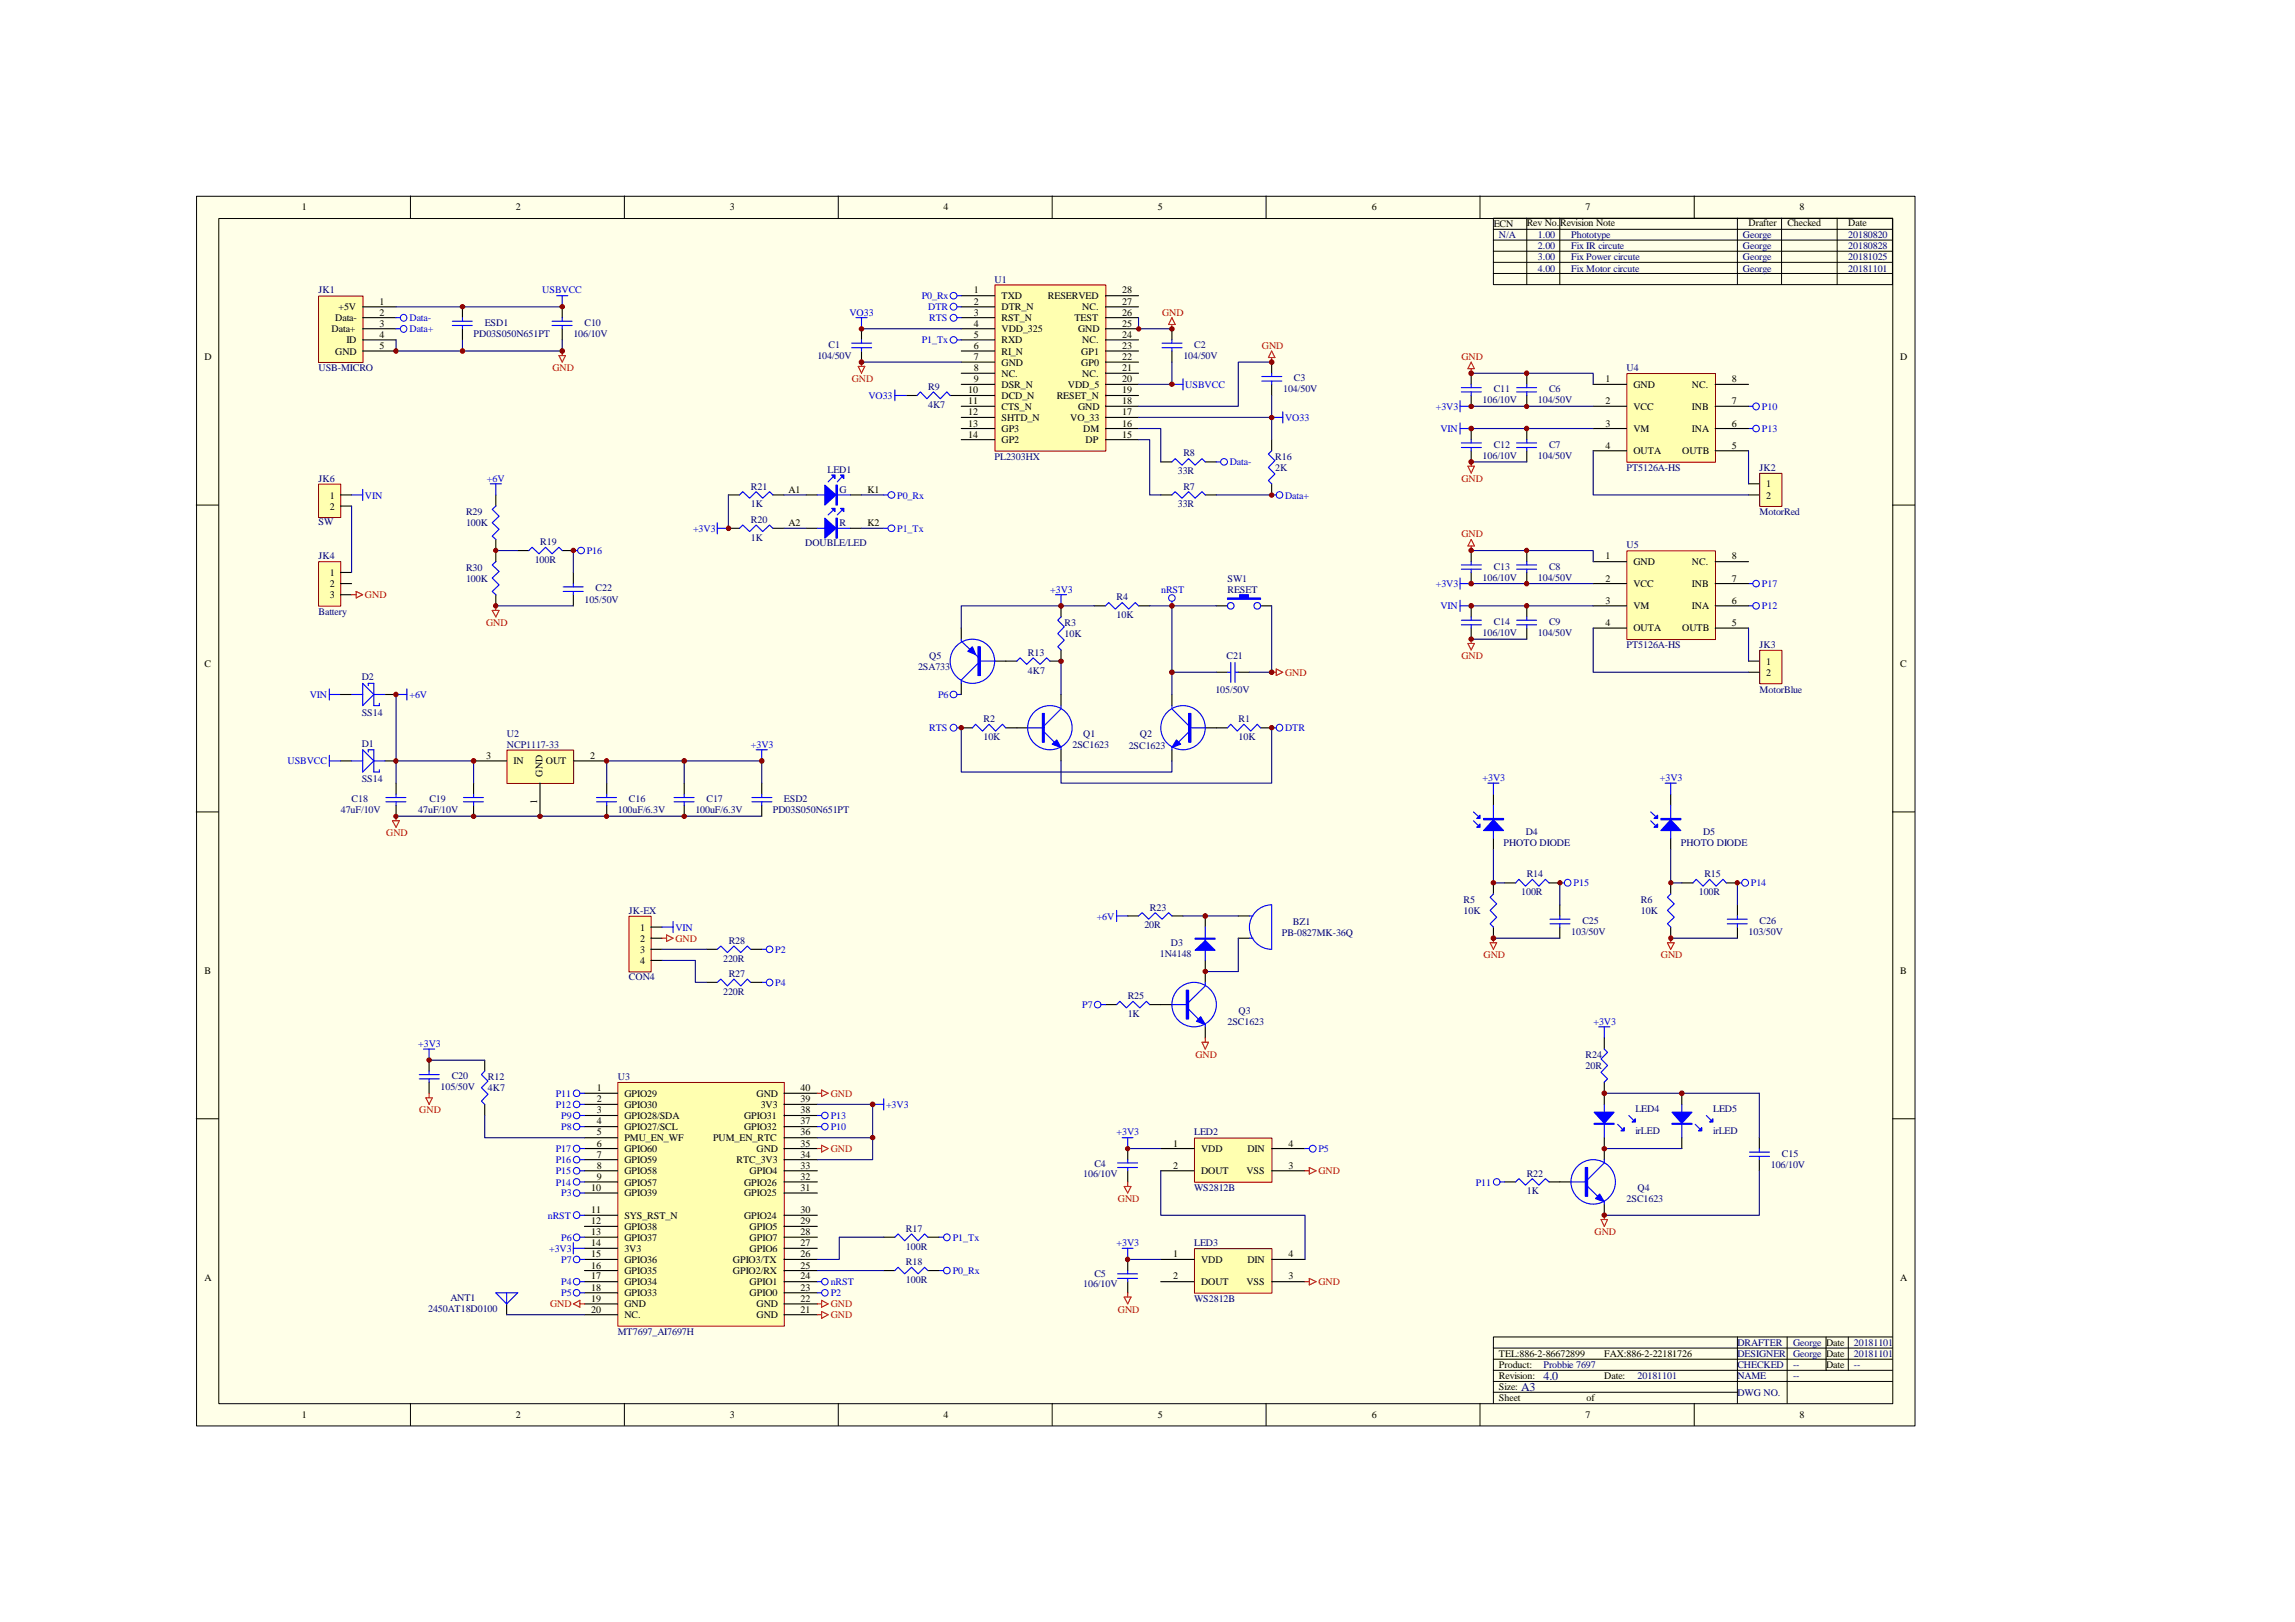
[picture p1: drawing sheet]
<svg xmlns="http://www.w3.org/2000/svg" width="297mm" height="210mm" viewBox="0 0 297 210" stroke-linecap="round" stroke-linejoin="round" font-family="sans-serif">
<defs><g id="words">
<g font-size="1.6" fill="#000080">
<text x="199.8" y="178.6">4.0</text>
<text x="196.9" y="180">A3</text>
</g>
<g font-size="1.3">
<text x="39.1" y="27.2">1</text>
<text x="66.8" y="27.2">2</text>
<text x="94.4" y="27.2">3</text>
<text x="122.1" y="27.2">4</text>
<text x="149.9" y="27.2">5</text>
<text x="177.5" y="27.2">6</text>
<text x="193.3" y="29.4">ECN</text>
<text x="197.6" y="29.3">Rev No.</text>
<text x="201.9" y="29.3">Revision Note</text>
<text x="205.2" y="27.2">7</text>
<text x="226.3" y="29.3">Drafter</text>
<text x="231.3" y="29.3">Checked</text>
<text x="232.9" y="27.2">8</text>
<text x="239.2" y="29.3">Date</text>
<text x="43.4" y="41.6">Data-</text>
<text x="43.8" y="40.1">+5V</text>
<text x="49.1" y="40.9">2</text>
<text x="49.1" y="39.4">1</text>
<text x="126" y="38">1</text>
<text x="126" y="39.4">2</text>
<text x="126" y="40.9">3</text>
<text x="129.6" y="38.7">TXD</text>
<text x="129.6" y="40.1">DTR_N</text>
<text x="129.6" y="41.6">RST_N</text>
<text x="135.6" y="38.7">RESERVED</text>
<text x="139.1" y="41.6">TEST</text>
<text x="140.1" y="40.1">NC.</text>
<text x="145.2" y="40.9">26</text>
<text x="145.2" y="38">28</text>
<text x="145.2" y="39.4">27</text>
<text x="26.5" y="46.6">D</text>
<text x="42.9" y="43">Data+</text>
<text x="43.4" y="45.9">GND</text>
<text x="44.8" y="44.4">ID</text>
<text x="49.1" y="42.3">3</text>
<text x="49.1" y="45.2">5</text>
<text x="49.1" y="43.7">4</text>
<text x="126" y="42.3">4</text>
<text x="126" y="43.7">5</text>
<text x="126" y="45.2">6</text>
<text x="126" y="46.6">7</text>
<text x="129.6" y="43">VDD_325</text>
<text x="129.6" y="44.4">RXD</text>
<text x="129.6" y="45.9">RI_N</text>
<text x="129.6" y="47.3">GND</text>
<text x="139.5" y="43">GND</text>
<text x="140" y="47.3">GP0</text>
<text x="140" y="45.9">GP1</text>
<text x="140.1" y="44.4">NC.</text>
<text x="145.2" y="42.3">25</text>
<text x="145.2" y="46.6">22</text>
<text x="145.2" y="45.2">23</text>
<text x="145.2" y="43.7">24</text>
<text x="246" y="46.6">D</text>
<text x="125.3" y="50.9">10</text>
<text x="125.3" y="52.3">11</text>
<text x="125.3" y="53.8">12</text>
<text x="126" y="48">8</text>
<text x="126" y="49.4">9</text>
<text x="129.6" y="48.7">NC.</text>
<text x="129.6" y="50.2">DSR_N</text>
<text x="129.6" y="51.6">DCD_N</text>
<text x="129.6" y="53">CTS_N</text>
<text x="136.8" y="51.6">RESET_N</text>
<text x="138.2" y="50.2">VDD_5</text>
<text x="139.5" y="53">GND</text>
<text x="140.1" y="48.7">NC.</text>
<text x="145.2" y="50.9">19</text>
<text x="145.2" y="53.8">17</text>
<text x="145.2" y="52.3">18</text>
<text x="145.2" y="49.4">20</text>
<text x="145.2" y="48">21</text>
<text x="207.8" y="49.4">1</text>
<text x="207.8" y="52.3">2</text>
<text x="211.4" y="50.2">GND</text>
<text x="211.4" y="53">VCC</text>
<text x="219" y="53">INB</text>
<text x="219" y="50.2">NC.</text>
<text x="224.2" y="52.3">7</text>
<text x="224.2" y="49.4">8</text>
<text x="125.3" y="55.2">13</text>
<text x="125.3" y="56.6">14</text>
<text x="129.6" y="54.5">SHTD_N</text>
<text x="129.6" y="55.9">GP3</text>
<text x="129.6" y="57.4">GP2</text>
<text x="138.5" y="54.5">VO_33</text>
<text x="140.2" y="55.9">DM</text>
<text x="140.5" y="57.4">DP</text>
<text x="145.2" y="56.6">15</text>
<text x="145.2" y="55.2">16</text>
<text x="207.8" y="55.2">3</text>
<text x="207.8" y="58.1">4</text>
<text x="211.4" y="55.9">VM</text>
<text x="211.4" y="58.8">OUTA</text>
<text x="217.7" y="58.8">OUTB</text>
<text x="219" y="55.9">INA</text>
<text x="224.2" y="55.2">6</text>
<text x="224.2" y="58.1">5</text>
<text x="42.7" y="64.5">1</text>
<text x="42.7" y="66">2</text>
<text x="102.1" y="63.8">A1</text>
<text x="112.3" y="63.8">K1</text>
<text x="228.6" y="63.1">1</text>
<text x="228.6" y="64.5">2</text>
<text x="102.1" y="68.1">A2</text>
<text x="112.3" y="68.1">K2</text>
<text x="42.7" y="74.5">1</text>
<text x="42.7" y="76">2</text>
<text x="42.7" y="77.4">3</text>
<text x="207.8" y="72.4">1</text>
<text x="207.8" y="75.3">2</text>
<text x="211.4" y="73.1">GND</text>
<text x="211.4" y="76">VCC</text>
<text x="219" y="76">INB</text>
<text x="219" y="73.1">NC.</text>
<text x="224.2" y="75.3">7</text>
<text x="224.2" y="72.4">8</text>
<text x="207.8" y="78.1">3</text>
<text x="207.8" y="81">4</text>
<text x="211.4" y="78.9">VM</text>
<text x="211.4" y="81.7">OUTA</text>
<text x="217.7" y="81.7">OUTB</text>
<text x="219" y="78.9">INA</text>
<text x="224.2" y="78.1">6</text>
<text x="224.2" y="81">5</text>
<text x="26.5" y="86.3">C</text>
<text x="228.6" y="86">1</text>
<text x="228.6" y="87.5">2</text>
<text x="246" y="86.3">C</text>
<text x="62.9" y="98.2">3</text>
<text x="66.5" y="98.9">IN</text>
<text x="70.2" y="100.5" transform="rotate(-90 70.2 100.5)">GND</text>
<text x="70.7" y="98.9">OUT</text>
<text x="76.4" y="98.2">2</text>
<text x="69.5" y="104.1" transform="rotate(-90 69.5 104.1)">1</text>
<text x="82.8" y="120.4">1</text>
<text x="82.8" y="121.9">2</text>
<text x="82.8" y="123.3">3</text>
<text x="82.8" y="124.7">4</text>
<text x="26.5" y="126">B</text>
<text x="246" y="126">B</text>
<text x="77.3" y="141.2">1</text>
<text x="77.3" y="142.7">2</text>
<text x="80.8" y="141.9">GPIO29</text>
<text x="80.8" y="143.4">GPIO30</text>
<text x="97.9" y="141.9">GND</text>
<text x="98.5" y="143.4">3V3</text>
<text x="103.6" y="142.7">39</text>
<text x="103.6" y="141.2">40</text>
<text x="77.3" y="144.1">3</text>
<text x="77.3" y="145.5">4</text>
<text x="77.3" y="146.9">5</text>
<text x="77.3" y="148.4">6</text>
<text x="77.3" y="149.8">7</text>
<text x="80.8" y="144.8">GPIO28/SDA</text>
<text x="80.8" y="146.2">GPIO27/SCL</text>
<text x="80.8" y="147.7">PMU_EN_WF</text>
<text x="80.8" y="149.1">GPIO60</text>
<text x="92.3" y="147.7">PUM_EN_RTC</text>
<text x="96.3" y="146.2">GPIO32</text>
<text x="96.3" y="144.8">GPIO31</text>
<text x="97.9" y="149.1">GND</text>
<text x="103.6" y="149.8">34</text>
<text x="103.6" y="146.9">36</text>
<text x="103.6" y="145.5">37</text>
<text x="103.6" y="144.1">38</text>
<text x="103.6" y="148.4">35</text>
<text x="151.8" y="148.4">1</text>
<text x="155.4" y="149.1">VDD</text>
<text x="161.5" y="149.1">DIN</text>
<text x="166.8" y="148.4">4</text>
<text x="76.5" y="154.1">10</text>
<text x="77.3" y="151.3">8</text>
<text x="77.3" y="152.7">9</text>
<text x="80.8" y="150.5">GPIO59</text>
<text x="80.8" y="152">GPIO58</text>
<text x="80.8" y="153.4">GPIO57</text>
<text x="80.8" y="154.8">GPIO39</text>
<text x="95.3" y="150.5">RTC_3V3</text>
<text x="96.3" y="154.8">GPIO25</text>
<text x="96.3" y="153.4">GPIO26</text>
<text x="97" y="152">GPIO4</text>
<text x="103.6" y="154.1">31</text>
<text x="103.6" y="152.7">32</text>
<text x="103.6" y="151.3">33</text>
<text x="151.8" y="151.3">2</text>
<text x="155.4" y="152">DOUT</text>
<text x="161.3" y="152">VSS</text>
<text x="166.8" y="151.3">3</text>
<text x="76.5" y="157">11</text>
<text x="76.5" y="158.4">12</text>
<text x="76.5" y="159.9">13</text>
<text x="76.5" y="161.3">14</text>
<text x="80.8" y="157.7">SYS_RST_N</text>
<text x="80.8" y="159.1">GPIO38</text>
<text x="80.8" y="160.6">GPIO37</text>
<text x="96.3" y="157.7">GPIO24</text>
<text x="97" y="160.6">GPIO7</text>
<text x="97" y="159.1">GPIO5</text>
<text x="103.6" y="157">30</text>
<text x="103.6" y="161.3">27</text>
<text x="103.6" y="159.9">28</text>
<text x="103.6" y="158.4">29</text>
<text x="26.5" y="165.7">A</text>
<text x="76.5" y="162.7">15</text>
<text x="76.5" y="164.2">16</text>
<text x="76.5" y="165.6">17</text>
<text x="76.5" y="167">18</text>
<text x="80.8" y="162">3V3</text>
<text x="80.8" y="163.4">GPIO36</text>
<text x="80.8" y="164.9">GPIO35</text>
<text x="80.8" y="166.3">GPIO34</text>
<text x="80.8" y="167.7">GPIO33</text>
<text x="94.9" y="164.9">GPIO2/RX</text>
<text x="94.9" y="163.4">GPIO3/TX</text>
<text x="97" y="167.7">GPIO0</text>
<text x="97" y="166.3">GPIO1</text>
<text x="97" y="162">GPIO6</text>
<text x="103.6" y="164.2">25</text>
<text x="103.6" y="162.7">26</text>
<text x="103.6" y="167">23</text>
<text x="103.6" y="165.6">24</text>
<text x="151.8" y="162.7">1</text>
<text x="151.8" y="165.6">2</text>
<text x="155.4" y="163.4">VDD</text>
<text x="155.4" y="166.3">DOUT</text>
<text x="161.3" y="166.3">VSS</text>
<text x="161.5" y="163.4">DIN</text>
<text x="166.8" y="162.7">4</text>
<text x="166.8" y="165.6">3</text>
<text x="246" y="165.7">A</text>
<text x="76.5" y="168.4">19</text>
<text x="76.5" y="169.9">20</text>
<text x="80.8" y="169.2">GND</text>
<text x="80.8" y="170.6">NC.</text>
<text x="97.9" y="170.6">GND</text>
<text x="97.9" y="169.2">GND</text>
<text x="103.6" y="169.9">21</text>
<text x="103.6" y="168.4">22</text>
<text x="194" y="179.9">Size:</text>
<text x="194" y="178.5">Revision:</text>
<text x="194" y="175.6">TEL:886-2-86672899</text>
<text x="194" y="177">Product:</text>
<text x="207.6" y="178.5">Date:</text>
<text x="207.6" y="175.6">FAX:886-2-22181726</text>
<text x="236.3" y="174.2">Date</text>
<text x="236.3" y="175.6">Date</text>
<text x="236.3" y="177">Date</text>
<text x="39.1" y="183.5">1</text>
<text x="66.8" y="183.5">2</text>
<text x="94.4" y="183.5">3</text>
<text x="122.1" y="183.5">4</text>
<text x="149.9" y="183.5">5</text>
<text x="177.5" y="183.5">6</text>
<text x="194" y="181.4">Sheet</text>
<text x="205.2" y="183.5">7</text>
<text x="205.4" y="181.4">of</text>
<text x="232.9" y="183.5">8</text>
</g>
<g font-size="1.3" fill="#000080">
<text x="194" y="30.8">N/A</text>
<text x="199" y="32.3">2.00</text>
<text x="199" y="33.7">3.00</text>
<text x="199" y="35.1">4.00</text>
<text x="199" y="30.8">1.00</text>
<text x="203.4" y="32.3">Fix IR circute</text>
<text x="203.4" y="33.7">Fix Power circute</text>
<text x="203.4" y="35.1">Fix Motor circute</text>
<text x="203.4" y="30.8">Phototype</text>
<text x="225.6" y="33.7">George</text>
<text x="225.6" y="35.1">George</text>
<text x="225.6" y="32.3">George</text>
<text x="225.6" y="30.8">George</text>
<text x="239.2" y="33.7">20181025</text>
<text x="239.2" y="35.1">20181101</text>
<text x="239.2" y="32.3">20180828</text>
<text x="239.2" y="30.8">20180820</text>
<text x="41.2" y="38">JK1</text>
<text x="128.7" y="36.6">U1</text>
<text x="61.3" y="43.6">PD03S050N651PT</text>
<text x="62.7" y="42.2">ESD1</text>
<text x="74.2" y="43.6">106/10V</text>
<text x="75.6" y="42.2">C10</text>
<text x="105.8" y="46.4">104/50V</text>
<text x="107.2" y="45">C1</text>
<text x="153.2" y="46.4">104/50V</text>
<text x="154.6" y="45">C2</text>
<text x="41.2" y="48">USB-MICRO</text>
<text x="120.1" y="50.5">R9</text>
<text x="120.1" y="52.7">4K7</text>
<text x="166.1" y="50.8">104/50V</text>
<text x="167.5" y="49.3">C3</text>
<text x="191.9" y="52.2">106/10V</text>
<text x="193.3" y="50.8">C11</text>
<text x="199" y="52.2">104/50V</text>
<text x="200.5" y="50.8">C6</text>
<text x="210.5" y="48">U4</text>
<text x="128.7" y="59.5">PL2303HX</text>
<text x="153.2" y="59.1">R8</text>
<text x="165.1" y="59.5">R16</text>
<text x="191.9" y="59.4">106/10V</text>
<text x="193.3" y="57.9">C12</text>
<text x="199" y="59.4">104/50V</text>
<text x="200.5" y="57.9">C7</text>
<text x="41.2" y="62.4">JK6</text>
<text x="97.2" y="63.4">R21</text>
<text x="97.2" y="65.7">1K</text>
<text x="107.1" y="61.2">LED1</text>
<text x="108.7" y="63.8">G</text>
<text x="152.4" y="65.7">33R</text>
<text x="152.4" y="61.3">33R</text>
<text x="153.2" y="63.4">R7</text>
<text x="165.1" y="60.9">2K</text>
<text x="210.5" y="60.9">PT5126A-HS</text>
<text x="227.8" y="60.9">JK2</text>
<text x="41.2" y="67.9">SW</text>
<text x="60.3" y="66.7">R29</text>
<text x="60.3" y="68.1">100K</text>
<text x="69.9" y="70.5">R19</text>
<text x="97.2" y="67.6">R20</text>
<text x="97.2" y="70">1K</text>
<text x="104.2" y="70.7">DOUBLE/LED</text>
<text x="108.7" y="68.1">R</text>
<text x="210.5" y="71">U5</text>
<text x="227.8" y="66.7">MotorRed</text>
<text x="41.2" y="72.4">JK4</text>
<text x="60.3" y="73.8">R30</text>
<text x="60.3" y="75.3">100K</text>
<text x="69.2" y="72.8">100R</text>
<text x="75.6" y="78">105/50V</text>
<text x="77.1" y="76.5">C22</text>
<text x="144.5" y="77.7">R4</text>
<text x="158.9" y="75.3">SW1</text>
<text x="158.9" y="76.7">RESET</text>
<text x="191.9" y="75.1">106/10V</text>
<text x="193.3" y="73.7">C13</text>
<text x="199" y="75.1">104/50V</text>
<text x="200.5" y="73.7">C8</text>
<text x="41.2" y="79.6">Battery</text>
<text x="137.8" y="81">R3</text>
<text x="137.8" y="82.4">10K</text>
<text x="144.5" y="80">10K</text>
<text x="191.9" y="82.3">106/10V</text>
<text x="193.3" y="80.9">C14</text>
<text x="199" y="82.3">104/50V</text>
<text x="200.5" y="80.9">C9</text>
<text x="210.5" y="83.9">PT5126A-HS</text>
<text x="227.8" y="83.9">JK3</text>
<text x="46.8" y="88">D2</text>
<text x="118.8" y="86.7">2SA733</text>
<text x="120.3" y="85.3">Q5</text>
<text x="133.1" y="84.9">R13</text>
<text x="133.1" y="87.2">4K7</text>
<text x="157.3" y="89.6">105/50V</text>
<text x="158.7" y="85.3">C21</text>
<text x="227.8" y="89.6">MotorBlue</text>
<text x="46.8" y="92.6">SS14</text>
<text x="65.6" y="95.3">U2</text>
<text x="127.3" y="93.5">R2</text>
<text x="127.3" y="95.8">10K</text>
<text x="140.2" y="95.3">Q1</text>
<text x="147.5" y="95.3">Q2</text>
<text x="160.3" y="93.5">R1</text>
<text x="160.3" y="95.8">10K</text>
<text x="46.8" y="96.6">D1</text>
<text x="46.8" y="101.2">SS14</text>
<text x="65.6" y="96.8">NCP1117-33</text>
<text x="138.8" y="96.8">2SC1623</text>
<text x="146.1" y="96.9">2SC1623</text>
<text x="44.1" y="105.2">47uF/10V</text>
<text x="45.5" y="103.8">C18</text>
<text x="54.1" y="105.2">47uF/10V</text>
<text x="55.6" y="103.8">C19</text>
<text x="80" y="105.2">100uF/6.3V</text>
<text x="81.4" y="103.8">C16</text>
<text x="90" y="105.2">100uF/6.3V</text>
<text x="91.4" y="103.8">C17</text>
<text x="100" y="105.2">PD03S050N651PT</text>
<text x="101.5" y="103.8">ESD2</text>
<text x="194.6" y="109.5">PHOTO DIODE</text>
<text x="197.5" y="108.1">D4</text>
<text x="197.6" y="113.5">R14</text>
<text x="217.5" y="109.5">PHOTO DIODE</text>
<text x="220.4" y="108.1">D5</text>
<text x="220.6" y="113.5">R15</text>
<text x="81.4" y="118.3">JK-EX</text>
<text x="148.8" y="117.9">R23</text>
<text x="167.3" y="119.7">BZ1</text>
<text x="189.4" y="116.8">R5</text>
<text x="189.4" y="118.3">10K</text>
<text x="196.9" y="115.8">100R</text>
<text x="204.8" y="119.5">C25</text>
<text x="212.4" y="116.8">R6</text>
<text x="212.4" y="118.3">10K</text>
<text x="219.9" y="115.8">100R</text>
<text x="227.8" y="119.5">C26</text>
<text x="93.6" y="124.5">220R</text>
<text x="94.3" y="122.1">R28</text>
<text x="148.1" y="120.1">20R</text>
<text x="150.1" y="123.9">1N4148</text>
<text x="151.6" y="122.4">D3</text>
<text x="165.9" y="121.2">PB-0827MK-36Q</text>
<text x="203.4" y="121">103/50V</text>
<text x="226.3" y="121">103/50V</text>
<text x="81.4" y="126.9">CON4</text>
<text x="93.6" y="128.7">220R</text>
<text x="94.3" y="126.4">R27</text>
<text x="146" y="129.3">R25</text>
<text x="146" y="131.6">1K</text>
<text x="160.3" y="131.2">Q3</text>
<text x="158.9" y="132.6">2SC1623</text>
<text x="205.2" y="136.9">R24</text>
<text x="57" y="141.1">105/50V</text>
<text x="58.5" y="139.6">C20</text>
<text x="63.2" y="139.8">R12</text>
<text x="63.2" y="141.2">4K7</text>
<text x="80" y="139.8">U3</text>
<text x="205.2" y="138.3">20R</text>
<text x="211.7" y="143.9">LED4</text>
<text x="221.7" y="143.9">LED5</text>
<text x="154.6" y="146.9">LED2</text>
<text x="211.7" y="146.8">irLED</text>
<text x="221.7" y="146.8">irLED</text>
<text x="230.6" y="149.7">C15</text>
<text x="140.2" y="152.3">106/10V</text>
<text x="141.6" y="151">C4</text>
<text x="154.6" y="154.1">WS2812B</text>
<text x="197.6" y="152.3">R22</text>
<text x="197.6" y="154.6">1K</text>
<text x="210.5" y="155.5">2SC1623</text>
<text x="212" y="154.1">Q4</text>
<text x="229.2" y="151.1">106/10V</text>
<text x="117.3" y="159.4">R17</text>
<text x="117.3" y="161.7">100R</text>
<text x="154.6" y="161.3">LED3</text>
<text x="117.3" y="163.7">R18</text>
<text x="117.3" y="166">100R</text>
<text x="140.2" y="166.6">106/10V</text>
<text x="141.6" y="165.3">C5</text>
<text x="55.4" y="169.8">2450AT18D0100</text>
<text x="58.3" y="168.3">ANT1</text>
<text x="80" y="172.8">MT7697_AI7697H</text>
<text x="154.6" y="168.4">WS2812B</text>
<text x="199.8" y="177">Probbie 7697</text>
<text x="212" y="178.5">20181101</text>
<text x="224.9" y="174.2">DRAFTER</text>
<text x="224.9" y="175.6">DESIGNER</text>
<text x="224.9" y="177">CHECKED</text>
<text x="224.9" y="178.5">NAME</text>
<text x="232.1" y="174.2">George</text>
<text x="232.1" y="177">--</text>
<text x="232.1" y="178.5">--</text>
<text x="232.1" y="175.6">George</text>
<text x="239.9" y="174.2">20181101</text>
<text x="239.9" y="175.6">20181101</text>
<text x="239.9" y="177">--</text>
<text x="224.9" y="180.6">DWG NO.</text>
</g>
<g font-size="1.3" fill="#00f">
<text x="53" y="41.6">Data-</text>
<text x="70.2" y="38">USBVCC</text>
<text x="109.9" y="40.9">VO33</text>
<text x="119.3" y="38.7">P0_Rx</text>
<text x="120.1" y="40.1">DTR</text>
<text x="120.3" y="41.6">RTS</text>
<text x="53" y="43">Data+</text>
<text x="119.3" y="44.4">P1_Tx</text>
<text x="112.4" y="51.6">VO33</text>
<text x="153.4" y="50.2">USBVCC</text>
<text x="185.8" y="53">+3V3</text>
<text x="228" y="53">P10</text>
<text x="166.3" y="54.5">VO33</text>
<text x="186.4" y="55.9">VIN</text>
<text x="228" y="55.9">P13</text>
<text x="47.2" y="64.5">VIN</text>
<text x="63" y="62.4">+6V</text>
<text x="116.1" y="64.5">P0_Rx</text>
<text x="159.2" y="60.2">Data-</text>
<text x="166.3" y="64.5">Data+</text>
<text x="75.9" y="71.7">P16</text>
<text x="89.7" y="68.8">+3V3</text>
<text x="116.1" y="68.8">P1_Tx</text>
<text x="135.9" y="76.7">+3V3</text>
<text x="150.3" y="76.7">nRST</text>
<text x="185.8" y="76">+3V3</text>
<text x="228" y="76">P17</text>
<text x="186.4" y="78.9">VIN</text>
<text x="228" y="78.9">P12</text>
<text x="40.1" y="90.3">VIN</text>
<text x="53" y="90.3">+6V</text>
<text x="120.3" y="94.6">RTS</text>
<text x="121.4" y="90.3">P6</text>
<text x="166.3" y="94.6">DTR</text>
<text x="37.2" y="98.9">USBVCC</text>
<text x="97.2" y="96.8">+3V3</text>
<text x="191.9" y="101">+3V3</text>
<text x="214.8" y="101">+3V3</text>
<text x="141.9" y="119">+6V</text>
<text x="203.7" y="114.7">P15</text>
<text x="226.6" y="114.7">P14</text>
<text x="87.4" y="120.4">VIN</text>
<text x="100.3" y="123.3">P2</text>
<text x="100.3" y="127.6">P4</text>
<text x="140.1" y="130.5">P7</text>
<text x="54.1" y="135.5">+3V3</text>
<text x="206.2" y="132.6">+3V3</text>
<text x="71.9" y="141.9">P11</text>
<text x="71.9" y="143.4">P12</text>
<text x="114.7" y="143.4">+3V3</text>
<text x="71.9" y="149.1">P17</text>
<text x="72.6" y="146.2">P8</text>
<text x="72.6" y="144.8">P9</text>
<text x="107.5" y="146.2">P10</text>
<text x="107.5" y="144.8">P13</text>
<text x="144.5" y="146.9">+3V3</text>
<text x="170.6" y="149.1">P5</text>
<text x="71.9" y="153.4">P14</text>
<text x="71.9" y="152">P15</text>
<text x="71.9" y="150.5">P16</text>
<text x="72.6" y="154.8">P3</text>
<text x="191" y="153.4">P11</text>
<text x="70.9" y="157.7">nRST</text>
<text x="72.6" y="160.6">P6</text>
<text x="123.3" y="160.6">P1_Tx</text>
<text x="144.5" y="161.3">+3V3</text>
<text x="71.1" y="162">+3V3</text>
<text x="72.6" y="166.3">P4</text>
<text x="72.6" y="167.7">P5</text>
<text x="72.6" y="163.4">P7</text>
<text x="107.5" y="167.7">P2</text>
<text x="107.5" y="166.3">nRST</text>
<text x="123.3" y="164.9">P0_Rx</text>
</g>
<g font-size="1.3" fill="#f00">
<text x="150.4" y="40.9">GND</text>
<text x="163.3" y="45.2">GND</text>
<text x="189.1" y="46.6">GND</text>
<text x="71.5" y="48">GND</text>
<text x="110.2" y="49.4">GND</text>
<text x="189.1" y="62.4">GND</text>
<text x="189.1" y="69.5">GND</text>
<text x="47.2" y="77.4">GND</text>
<text x="62.9" y="81">GND</text>
<text x="166.3" y="87.5">GND</text>
<text x="189.1" y="85.3">GND</text>
<text x="50" y="108.2">GND</text>
<text x="87.4" y="121.9">GND</text>
<text x="192" y="124">GND</text>
<text x="215" y="124">GND</text>
<text x="154.7" y="136.9">GND</text>
<text x="107.5" y="141.9">GND</text>
<text x="54.3" y="144.1">GND</text>
<text x="107.5" y="149.1">GND</text>
<text x="144.7" y="155.5">GND</text>
<text x="170.6" y="152">GND</text>
<text x="206.4" y="159.9">GND</text>
<text x="170.6" y="166.3">GND</text>
<text x="71.2" y="169.2">GND</text>
<text x="107.5" y="170.6">GND</text>
<text x="107.5" y="169.2">GND</text>
<text x="144.7" y="169.9">GND</text>
</g>
</g></defs>
<path d="M25.4 25.4h222.5v159.1h-222.5z" fill="#ffffe8"/>
<g fill="none" stroke="#000" stroke-width=".13">
<path d="M25.4 25.4h222.5v159.1h-222.5zM28.3 28.3h216.7v153.4h-216.7zM53.1 25.4v2.8M80.8 25.4v2.8M108.5 25.4v2.8M136.2 25.4v2.8M163.9 25.4v2.8M191.6 25.4v2.8M193.3 28.2h51.6v8.6h-51.6zM193.3 34h51.6M193.3 32.5h51.6M193.3 31.1h51.6"/>
<path d="M193.3 29.7h51.6M193.3 35.4h51.6M197.6 28.2v8.6M201.9 28.2v8.6M219.3 25.4v2.8M224.9 28.2v8.6M230.6 28.2v8.6M237.8 28.2v8.6M25.4 65.4h2.9M244.9 65.4h2.9M25.4 105.1h2.9M244.9 105.1h2.9"/>
<path d="M25.4 144.8h2.9M244.9 144.8h2.9M193.3 177.3h31.6v1.5h20M193.3 178.8h31.6v2.8M193.3 174.5h51.6M193.3 175.9h51.6M224.9 173v4.3h11.4M231.3 173v8.6M236.3 173v4.3h8.6M239.2 173v4.3M244.9 173h-51.6v8.6M53.1 181.6v2.9"/>
<path d="M80.8 181.6v2.9M108.5 181.6v2.9M136.2 181.6v2.9M163.9 181.6v2.9M191.6 181.6v2.9M193.3 180.2h31.6M219.3 181.6v2.9"/>
</g>
<path d="M131.6 94.2h1.4M137.3 89.9v1.4M137.3 97v1.5" fill="none" stroke="#000" stroke-width=".14"/>
<path d="M133 94.2h2.2M134.9 92.3h.3v3.8h-.3zM135.2 94.7l1.3 1.4M137.3 91.3v.4l-2.1 2.2M137.3 96.7v.3" fill="none" stroke="#00f" stroke-width=".14"/>
<path d="M135 92.3v3.8" fill="none" stroke="#00f" stroke-width=".25"/>
<path d="M136.2 96.3l.6-.5 .5 .9z" fill="#00f"/>
<g fill="none" stroke="#00f" stroke-width=".14">
<path d="M136.2 96.3l.6-.5 .5 .9zM151.7 91.3v.4l2.1 2.2M151.7 96.7v.3M153.8 92.3h.3v3.8h-.3zM153.8 94.7l-1.3 1.4M153.8 94.2h2.2"/>
<circle cx="135.9" cy="94.2" r="2.87"/>
</g>
<path d="M151.7 89.9v1.4M151.7 97v1.5M156 94.2h1.4" fill="none" stroke="#000" stroke-width=".14"/>
<path d="M154 92.3v3.8" fill="none" stroke="#00f" stroke-width=".3"/>
<path d="M152.3 95.8l.5 .5-1.1 .4z" fill="#00f"/>
<g fill="none" stroke="#00f" stroke-width=".14">
<path d="M151.7 77.8v.6M123.9 89.9h.5M123.9 94.2h.5M125.9 94.2l.4-.5 .9 .9 .8-.9 .9 .9 .8-.9 .5 .5M152.3 95.8l.5 .5-1.1 .4zM158.9 94.2l.4-.5 .8 .9 .9-.9 .9 .9 .8-.9 .4 .5M164.6 94.2h.6"/>
<circle cx="153.1" cy="94.2" r="2.87"/>
</g>
<path d="M157.4 78.4h1.5M163.1 78.4h1.5M124.4 94.2h1.5M130.2 94.2h1.4M157.4 94.2h1.5M163.1 94.2h1.5" fill="none" stroke="#000" stroke-width=".14"/>
<g fill="none" stroke="#00f" stroke-width=".13">
<circle cx="151.7" cy="77.4" r=".43"/>
<circle cx="123.4" cy="94.2" r=".44"/>
<circle cx="123.4" cy="89.9" r=".44"/>
<circle cx="165.6" cy="94.2" r=".44"/>
</g>
<path d="M158.9 77.4h1.5v-.4h1.2v.4h1.5v.2h-4.2z" fill-rule="evenodd" fill="#00f"/>
<g fill="none" stroke="#00f" stroke-width=".14">
<path d="M158.9 77.4h1.5v-.4h1.2v.4h1.5v.2h-4.2z"/>
<circle cx="159.3" cy="78.4" r=".43"/>
<circle cx="162.7" cy="78.4" r=".43"/>
</g>
<path d="M128.8 36.9h14.3v21.5h-14.3z" fill="#ffffb0"/>
<path d="M128.8 36.9h14.3v21.5h-14.3z" fill="none" stroke="#800000" stroke-width=".13"/>
<g fill="none" stroke="#000" stroke-width=".14">
<path d="M124.4 38.3h4.3M124.4 39.7h4.3M143.1 38.3h4.3M143.1 39.7h4.3M124.4 41.1h4.3M124.4 42.5h4.3M124.4 44h4.3M124.4 45.4h4.3M124.4 46.9h4.3M124.4 48.3h4.3M124.4 49.7h4.3M124.4 51.2h4.3"/>
<path d="M124.4 52.6h4.3M124.4 54h4.3M124.4 55.5h4.3M124.4 56.9h4.3M143.1 41.1h4.3M143.1 42.5h4.3M143.1 44h4.3M143.1 45.4h4.3M143.1 46.9h4.3M143.1 48.3h4.3M143.1 49.7h4.3M143.1 51.2h4.3"/>
<path d="M143.1 52.6h4.3M143.1 54h4.3M143.1 55.5h4.3M143.1 56.9h4.3"/>
</g>
<path d="M41.3 38.4h5.7v8.5h-5.7z" fill="#ffffb0"/>
<path d="M41.2 38.3h5.8v8.6h-5.8z" fill="none" stroke="#800000" stroke-width=".13"/>
<g fill="none" stroke="#000" stroke-width=".14">
<path d="M46.9 39.7h4.4M59.9 39.7v1.4M72.8 39.7v1.4M46.9 41.1h4.4M46.9 42.5h4.4M46.9 44h4.4M46.9 45.4h4.4M59.9 42.5v1.5M72.8 42.5v1.5M111.5 42.5v1.5M111.5 45.4v1.5M117.3 51.2h1.4"/>
<path d="M123 51.2h1.4M150.2 59.8h1.5M151.7 42.5v1.5M151.7 45.4v1.5M156 59.8h1.4M164.6 46.9v1.4M164.6 49.7v1.5M164.6 56.9v1.4M150.2 64.1h1.5M156 64.1h1.4M164.6 62.6v1.5M78.5 101.3v1.5"/>
<path d="M78.5 104.2v1.4"/>
</g>
<g fill="none" stroke="#00f" stroke-width=".14">
<path d="M72 38.3h1.5M72.8 38.3v1.4M123.9 39.7h.5M51.3 42.5h.5M51.3 41.1h.5M58.5 42.1h2.6M58.5 41.6h2.6M59.9 41.1v.5M59.9 42.1v.4M71.5 42.1h2.5M71.5 41.6h2.5M72.8 41.1v.5"/>
<path d="M72.8 42.1v.4M110.2 45h2.6M110.2 44.4h2.6M110.8 41.1h1.4M111.5 41.1v1.4M111.5 44v.4M111.5 45v.4M115.8 50.5v1.4M115.8 51.2h1.5M118.7 51.2l.4-.5 .9 .9 .8-.9 .9 .9 .9-.9 .4 .5M123.9 41.1h.5M150.4 45h2.6"/>
<path d="M150.4 44.4h2.6M151.7 59.8l.4-.4 .9 .8 .8-.8 .9 .8 .9-.8 .4 .4M151.7 44v.4M151.7 45v.4M151.7 49.7h1.4M153.1 49v1.5M157.4 59.8h.6M163.3 49.3h2.6M163.3 48.7h2.6M164.6 58.3l-.4 .5 .8 .8-.8 .9 .8 .8-.8 .9 .4 .4M164.6 48.3v.4M164.6 49.3v.4"/>
<path d="M164.6 54h1.4M166 53.3v1.4M151.7 64.1l.4-.5 .9 .9 .8-.9 .9 .9 .9-.9 .4 .5M164.6 64.1h.6M77.2 103.8h2.6M77.2 103.2h2.6M78.5 102.8v.4M78.5 103.8v.4"/>
</g>
<path d="M72.3 46h.9l-.4 .9zM72.8 45.4v.6M111.1 47.4h.8l-.4 .9zM111.5 46.9v.5M151.7 41.1l.4 .9h-.8zM151.7 42v.5M164.6 45.4l.4 .9h-.8zM164.6 46.3v.6" fill="none" stroke="#f00" stroke-width=".14"/>
<g fill="none" stroke="#00f" stroke-width=".13">
<circle cx="123.4" cy="39.7" r=".44"/>
<circle cx="52.2" cy="42.6" r=".43"/>
<circle cx="52.2" cy="41.1" r=".43"/>
<circle cx="123.4" cy="41.1" r=".44"/>
<circle cx="158.4" cy="59.8" r=".43"/>
<circle cx="165.6" cy="64.1" r=".43"/>
</g>
<g fill="none" stroke="#000080" stroke-width=".14">
<path d="M51.3 39.7h21.5M51.3 44v1.4h21.5v-1.4M59.9 44v1.4M111.5 42.5h12.9M111.5 46.9h12.9M147.4 55.5h2.8v4.3M147.4 56.9h1.4v7.2h1.4M147.4 54h17.2v2.9M147.4 41.1v1.4h4.3M151.7 46.9v2.8h-4.3M164.6 46.9h-4.3v5.7h-12.9M164.6 51.2v2.8"/>
<path d="M157.4 64.1h7.2"/>
</g>
<path d="M65.7 97.1h8.5v4.3h-8.5z" fill="#ffffb0"/>
<path d="M65.6 97.1h8.6v4.3h-8.6z" fill="none" stroke="#800000" stroke-width=".13"/>
<g fill="none" stroke="#000" stroke-width=".14">
<path d="M44.1 98.5h1.4M44.1 89.9h1.4M49.8 98.5h1.5M49.8 89.9h1.5M61.3 98.5h4.3M74.2 98.5h4.3M51.3 101.3v1.5M51.3 104.2v1.4M61.3 101.3v1.5M61.3 104.2v1.4M69.9 101.3v4.3M88.6 101.3v1.5"/>
<path d="M88.6 104.2v1.4"/>
</g>
<g fill="none" stroke="#00f" stroke-width=".14">
<path d="M123.9 38.3h.5M123.9 44h.5M42.6 98.5h1.5M42.6 89.2v1.4M42.6 97.7v1.5M42.6 89.9h1.5M45.5 98.5h1.4M45.5 89.9h1.4M46.9 88.4l1.5 1.5-1.5 1.4zM46.9 97l1.5 1.5-1.5 1.4zM47.7 97.3v-.3h.7v2.9h.7v-.3M47.7 88.7v-.3h.7v2.9h.7v-.3"/>
<path d="M48.4 98.5h1.4M48.4 89.9h1.4M97.9 97h1.4M98.6 97v1.5M50 103.8h2.5M50 103.2h2.5M51.3 102.8v.4M51.3 103.8v.4M60 103.8h2.6M60 103.2h2.6M61.3 102.8v.4M61.3 103.8v.4"/>
<path d="M87.2 103.8h2.6M87.2 103.2h2.6M88.6 102.8v.4M88.6 103.8v.4"/>
</g>
<path d="M50.8 106.2h.9l-.4 .9zM51.3 105.6v.6" fill="none" stroke="#f00" stroke-width=".14"/>
<path d="M51.3 98.5h10v2.8M51.3 89.9v11.4M51.3 105.6h47.3" fill="none" stroke="#000080" stroke-width=".14"/>
<g fill="none" stroke="#00f" stroke-width=".13">
<circle cx="123.4" cy="38.3" r=".43"/>
<circle cx="123.4" cy="44" r=".43"/>
</g>
<path d="M80 140.1h21.5v31.5h-21.5z" fill="#ffffb0"/>
<path d="M80 140.1h21.5v31.5h-21.5z" fill="none" stroke="#800000" stroke-width=".13"/>
<g fill="none" stroke="#000" stroke-width=".14">
<path d="M137.3 78.4v1.4M124.4 81.3v1.4M124.4 88.4v1.5M128.7 85.6h1.5M137.3 84.1v1.5M157.4 87h1.5M160.3 87h1.4M55.5 137.2v1.4M62.7 137.2v1.4M55.5 140v1.5M62.7 142.9v1.5M75.6 141.5h4.3"/>
<path d="M75.6 142.9h4.3M75.6 144.4h4.3M75.6 145.8h4.3M75.6 147.2h4.3M75.6 148.6h4.3M75.6 150.1h4.3M75.6 151.5h4.3M75.6 153h4.3M75.6 154.4h4.3M75.6 157.3h4.3M75.6 158.7h4.3M101.5 141.5h4.3"/>
<path d="M101.5 142.9h4.3M101.5 144.4h4.3M101.5 145.8h4.3M101.5 147.2h4.3M101.5 148.6h4.3M101.5 150.1h4.3M101.5 151.5h4.3M101.5 153h4.3M101.5 154.4h4.3M101.5 157.3h4.3M101.5 158.7h4.3M75.6 160.1h4.3"/>
<path d="M75.6 161.5h4.3M75.6 163h4.3M75.6 164.4h4.3M75.6 165.9h4.3M75.6 167.3h4.3M75.6 168.7h4.3M75.6 170.1h4.3M101.5 160.1h4.3M101.5 161.5h4.3M101.5 163h4.3M101.5 164.4h4.3M101.5 165.9h4.3"/>
<path d="M101.5 167.3h4.3M101.5 168.7h4.3M101.5 170.1h4.3M114.4 160.1h1.4M114.4 164.4h1.4M120.1 160.1h1.4M120.1 164.4h1.4"/>
</g>
<g fill="none" stroke="#00f" stroke-width=".13">
<circle cx="74.6" cy="157.2" r=".44"/>
<circle cx="74.6" cy="148.7" r=".44"/>
<circle cx="74.6" cy="142.9" r=".43"/>
<circle cx="74.6" cy="154.4" r=".43"/>
<circle cx="74.6" cy="153" r=".43"/>
<circle cx="74.6" cy="150.1" r=".43"/>
<circle cx="74.6" cy="145.8" r=".43"/>
<circle cx="74.6" cy="144.4" r=".43"/>
<circle cx="74.6" cy="141.5" r=".43"/>
<circle cx="74.6" cy="151.5" r=".43"/>
<circle cx="106.8" cy="145.8" r=".42"/>
<circle cx="106.8" cy="144.4" r=".42"/>
<circle cx="74.6" cy="160.1" r=".44"/>
<circle cx="74.6" cy="165.9" r=".43"/>
<circle cx="74.6" cy="163" r=".43"/>
<circle cx="74.6" cy="167.3" r=".43"/>
<circle cx="106.8" cy="167.3" r=".42"/>
<circle cx="122.5" cy="160.1" r=".44"/>
<circle cx="122.5" cy="164.4" r=".43"/>
</g>
<g fill="none" stroke="#00f" stroke-width=".14">
<path d="M136.6 77h1.4M137.3 79.8l-.4 .5 .8 .8-.8 .9 .8 .8-.8 .9 .4 .4M137.3 77v1.4M126.6 83.7h.3v3.7h-.3zM158.9 87h.4M159.3 85.7v2.6M159.8 87h.5M159.8 85.7v2.6M54.3 139.6h2.6M54.3 139.1h2.6M54.8 135.8h1.5M55.5 135.8v1.4"/>
<path d="M55.5 138.6v.5M55.5 139.6v.4M62.7 138.6l-.4 .5 .9 .8-.9 .9 .9 .8-.9 .9 .4 .4M75.1 154.4h.5M75.1 145.8h.5M75.1 144.4h.5M75.1 141.5h.5M75.1 142.9h.5M75.1 153h.5M75.1 151.5h.5M75.1 150.1h.5M75.1 148.6h.5"/>
<path d="M75.1 157.3h.5M105.8 145.8h.5M105.8 144.4h.5M112.9 142.9h1.5M114.4 142.2v1.4M74.2 160.8v1.5M74.2 161.5h1.4M75.1 160.1h.5M75.1 167.3h.5M75.1 165.9h.5M75.1 163h.5M105.8 167.3h.5"/>
<path d="M115.8 160.1l.4-.4 .9 .9 .9-.9 .8 .9 .9-.9 .4 .4M115.8 164.4l.4-.4 .9 .8 .9-.8 .8 .8 .9-.8 .4 .4M121.5 164.4h.6M121.5 160.1h.6"/>
<circle cx="125.9" cy="85.6" r="2.87"/>
</g>
<path d="M55.1 142.1h.9l-.5 .8zM55.5 141.5v.6M105.8 141.5h.5M105.8 148.6h.5M106.3 141.1l.9 .4-.9 .4zM106.3 148.2l.9 .4-.9 .5zM74.2 168.7l.9-.4v.9zM75.1 168.7h.5M105.8 168.7h.5M105.8 170.1h.5M106.3 168.3l.9 .4-.9 .5zM106.3 169.7l.9 .4-.9 .5z" fill="none" stroke="#f00" stroke-width=".14"/>
<path d="M55.5 137.2h7.2M62.7 144.4v2.8h12.9M105.8 164.4h8.6M114.4 160.1h-5.8v2.9h-2.8" fill="none" stroke="#000080" stroke-width=".14"/>
<path d="M126.7 83.7v3.7" fill="none" stroke="#00f" stroke-width=".3"/>
<path d="M125.3 84.3l.6-.6 .4 1z" fill="#00f"/>
<g fill="none" stroke="#00f" stroke-width=".14">
<path d="M95.7 68.4l.4-.5 .9 .9 .9-.9 .8 .9 .9-.9 .4 .5M95.7 64.1l.4-.5 .9 .9 .9-.9 .8 .9 .9-.9 .4 .5M105.8 64.1h4.3M107.8 61.8l-.6 .6M108.9 61.8l-.5 .6M143.1 78.4l.4-.4 .9 .8 .8-.8 .9 .8 .8-.8 .5 .4M124.4 82.7v.3l2.2 2M125.3 84.3l.6-.6 .4 1zM126.6 85.9l-2.2 2.1v.4M126.9 85.6h2M131.6 85.6l.4-.5 .9 .9 .8-.9 .9 .9 .9-.9 .4 .5M97.3 103.8h2.6"/>
<path d="M97.3 103.2h2.6M98.6 102.8v.4M98.6 103.8v.4M105.8 165.9h.5"/>
</g>
<path d="M94.3 68.4h1.4M94.3 64.1h1.4M100 68.4h1.5M100 64.1h1.5M104.3 64.1h1.5M110.1 64.1h1.4M141.6 78.4h1.5M147.4 78.4h1.4M130.2 85.6h1.4M135.9 85.6h1.4M98.6 101.3v1.5M98.6 104.2v1.4" fill="none" stroke="#000" stroke-width=".14"/>
<path d="M141.6 78.4h-17.2v2.9M148.8 78.4h2.9M157.4 78.4h-5.7v11.5M164.6 78.4v8.6h-2.9M88.6 98.5v2.8M124.4 94.2v5.7h27.3v-1.4M137.3 85.6v4.3M151.7 87h5.7M164.6 94.2v7.1h-27.3v-2.8M78.5 101.3v-2.8h20.1v2.8M105.8 142.9h7.1v7.2h-7.1M105.8 147.2h7.1" fill="none" stroke="#000080" stroke-width=".14"/>
<circle cx="106.8" cy="165.9" r=".42" fill="none" stroke="#00f" stroke-width=".13"/>
<path d="M164.6 87h.6M165.2 86.6l.8 .4-.8 .4z" fill="none" stroke="#f00" stroke-width=".14"/>
<path d="M106.8 62.8l1.4 1.3-1.4 1.3z" fill="#00f"/>
<path d="M106.8 62.8l1.4 1.3-1.4 1.3zM108.2 62.8h.2v2.6h-.2z" fill="none" stroke="#00f" stroke-width=".14"/>
<path d="M108.3 62.8v2.6" fill="none" stroke="#00f" stroke-width=".17"/>
<path d="M108.8 61.5h.4v.4z" fill="#00f"/>
<path d="M108.8 61.5h.4v.4z" fill="none" stroke="#00f" stroke-width=".14"/>
<path d="M107.7 61.5h.4v.4z" fill="#00f"/>
<path d="M105.8 68.4h4.3M107.7 61.5h.4v.4zM107.8 66.1l-.6 .5M108.9 66.1l-.5 .5" fill="none" stroke="#00f" stroke-width=".14"/>
<path d="M104.3 68.4h1.5" fill="none" stroke="#000" stroke-width=".14"/>
<path d="M106.8 67.1l1.4 1.3-1.4 1.2z" fill="#00f"/>
<path d="M106.8 67.1l1.4 1.3-1.4 1.2zM108.2 67.1h.2v2.5h-.2z" fill="none" stroke="#00f" stroke-width=".14"/>
<path d="M108.3 67.1v2.5" fill="none" stroke="#00f" stroke-width=".17"/>
<path d="M108.8 65.8h.4v.4z" fill="#00f"/>
<path d="M108.8 65.8h.4v.4z" fill="none" stroke="#00f" stroke-width=".14"/>
<path d="M107.7 65.8h.4v.4z" fill="#00f"/>
<g fill="none" stroke="#00f" stroke-width=".14">
<path d="M226.3 52.6h.6M92.8 67.6v1.5M92.8 68.4h1.5M107.7 65.8h.4v.4zM114.4 68.4h.5M114.4 64.1h.5M144.5 118.5h1.5M144.5 117.8v1.5M161.7 118.5h.5M162.3 118.2a2.89 2.89 0 0 1 2.3-1.1v5.8a2.87 2.87 0 0 1-2.6-1.7 2.87 2.87 0 0 1 .3-3zM151.7 130h2.1M153.5 128.1h.3v3.8h-.3z"/>
<path d="M153.8 130.6l1.3 1.3M156 127.1v.5l-2.2 2.1M156 132.6v.3M161.7 121.4h.5"/>
</g>
<path d="M110.1 68.4h1.4M160.3 118.5h1.4M150.2 130h1.5M156 125.7v1.4M156 132.9v1.4M160.3 121.4h1.4" fill="none" stroke="#000" stroke-width=".14"/>
<path d="M94.3 64.1v4.3M101.5 68.4h2.8M101.5 64.1h2.8M111.5 68.4h2.9M111.5 64.1h2.9" fill="none" stroke="#000080" stroke-width=".14"/>
<g fill="none" stroke="#00f" stroke-width=".13">
<circle cx="227.3" cy="52.6" r=".43"/>
<circle cx="115.4" cy="68.4" r=".43"/>
<circle cx="115.4" cy="64.1" r=".43"/>
</g>
<path d="M153.7 128.1v3.8" fill="none" stroke="#00f" stroke-width=".3"/>
<path d="M155.4 131.6l.6 1-1.1-.4z" fill="#00f"/>
<g fill="none" stroke="#00f" stroke-width=".14">
<path d="M156 120v4.3M154.7 121.4h2.6v.1h-2.6zM155.4 131.6l.6 1-1.1-.4z"/>
<circle cx="154.6" cy="130" r="2.88"/>
</g>
<path d="M156 118.5v1.5M156 124.3v1.4" fill="none" stroke="#000" stroke-width=".14"/>
<path d="M154.7 121.5h2.6" fill="none" stroke="#00f" stroke-width=".13"/>
<path d="M154.7 123l1.3-1.3 1.3 1.3z" fill="#00f"/>
<path d="M147.4 118.5l.4-.4 .9 .9 .8-.9 .9 .9 .9-.9 .4 .4M144.5 130l.4-.4 .9 .8 .8-.8 .9 .8 .9-.8 .4 .4M154.7 123l1.3-1.3 1.3 1.3z" fill="none" stroke="#00f" stroke-width=".14"/>
<path d="M146 118.5h1.4M151.7 118.5h1.4M143.1 130h1.4M148.8 130h1.4" fill="none" stroke="#000" stroke-width=".14"/>
<path d="M155.6 134.9h.8l-.4 .9zM156 134.3v.6" fill="none" stroke="#f00" stroke-width=".14"/>
<path d="M153.1 118.5h7.2M160.3 121.4v4.3h-4.3" fill="none" stroke="#000080" stroke-width=".14"/>
<path d="M154.6 147.3h10v5.7h-10z" fill="#ffffb0"/>
<path d="M154.6 147.3h10v5.7h-10z" fill="none" stroke="#800000" stroke-width=".13"/>
<path d="M146 148.6v1.5M146 151.5v1.5M150.2 148.6h4.4M150.2 151.5h4.4M164.6 148.6h4.3M164.6 151.5h4.3" fill="none" stroke="#000" stroke-width=".14"/>
<path d="M144.6 151.1h2.6M144.6 150.5h2.6M145.2 147.2h1.4M146 147.2v1.4M146 150.1v.4M146 151.1v.4M168.9 148.6h.6" fill="none" stroke="#00f" stroke-width=".14"/>
<path d="M145.5 153.5h.9l-.4 .9zM146 153v.5M168.9 151.5h.6M169.5 151.1l.8 .4-.8 .4z" fill="none" stroke="#f00" stroke-width=".14"/>
<path d="M146 148.6h4.2" fill="none" stroke="#000080" stroke-width=".14"/>
<circle cx="169.9" cy="148.7" r=".44" fill="none" stroke="#00f" stroke-width=".13"/>
<path d="M154.6 161.6h10v5.7h-10z" fill="#ffffb0"/>
<path d="M154.6 161.6h10v5.7h-10z" fill="none" stroke="#800000" stroke-width=".13"/>
<path d="M146 163v1.4M146 165.9v1.4M150.2 163h4.4M150.2 165.9h4.4M164.6 163h4.3M164.6 165.9h4.3" fill="none" stroke="#000" stroke-width=".14"/>
<path d="M226.3 55.5h.6M226.3 78.4h.6M226.3 75.5h.6M144.6 165.4h2.6M144.6 164.8h2.6M145.2 161.5h1.4M146 161.5v1.5M146 164.4v.4M146 165.4v.5" fill="none" stroke="#00f" stroke-width=".14"/>
<path d="M145.5 167.9h.9l-.4 .8zM146 167.3v.6M168.9 165.9h.6M169.5 165.4l.8 .5-.8 .4z" fill="none" stroke="#f00" stroke-width=".14"/>
<path d="M150.2 151.5v5.8h18.7v5.7M146 163h4.2" fill="none" stroke="#000080" stroke-width=".14"/>
<g fill="none" stroke="#00f" stroke-width=".13">
<circle cx="227.3" cy="55.5" r=".42"/>
<circle cx="227.3" cy="78.4" r=".42"/>
<circle cx="227.3" cy="75.5" r=".42"/>
</g>
<path d="M210.6 48.4h11.4v11.4h-11.4z" fill="#ffffb0"/>
<path d="M210.6 48.3h11.4v11.5h-11.4z" fill="none" stroke="#800000" stroke-width=".13"/>
<g fill="none" stroke="#000" stroke-width=".14">
<path d="M190.4 48.3v1.4M190.4 51.2v1.4M190.4 55.5v1.4M190.4 58.3v1.5M197.6 48.3v1.4M197.6 51.2v1.4M197.6 55.5v1.4M197.6 58.3v1.5M206.2 49.7h4.3M206.2 52.6h4.3M206.2 55.5h4.3M206.2 58.3h4.3"/>
<path d="M222 49.7h4.3M222 52.6h4.3M222 55.5h4.3M222 58.3h4.3"/>
</g>
<g fill="none" stroke="#00f" stroke-width=".14">
<path d="M189 51.9v1.4M189 54.7v1.5M189 52.6h1.4M189 55.5h1.4M189.1 50.7h2.6M189.1 50.2h2.6M189.1 57.9h2.6M189.1 57.3h2.6M190.4 49.7v.5M190.4 50.7v.5M190.4 56.9v.4M190.4 57.9v.4"/>
<path d="M196.3 50.7h2.6M196.3 50.2h2.6M196.3 57.9h2.6M196.3 57.3h2.6M197.6 49.7v.5M197.6 50.7v.5M197.6 56.9v.4M197.6 57.9v.4"/>
</g>
<path d="M190.4 46.9l.4 .8h-.8zM190.4 47.7v.6M190.4 59.8v.5M190 60.3h.8l-.4 .9z" fill="none" stroke="#f00" stroke-width=".14"/>
<path d="M190.4 48.3h15.8v1.4M190.4 52.6h15.8M190.4 55.5h15.8M190.4 59.8h7.2" fill="none" stroke="#000080" stroke-width=".14"/>
<path d="M227.8 61.3h2.8v4.2h-2.8z" fill="#ffffb0"/>
<path d="M227.7 61.3h2.9v4.2h-2.9z" fill="none" stroke="#800000" stroke-width=".13"/>
<path d="M226.3 62.6h1.4M226.3 64.1h1.4" fill="none" stroke="#000" stroke-width=".14"/>
<path d="M206.2 58.3v5.8h20.1M226.3 58.3v4.3" fill="none" stroke="#000080" stroke-width=".14"/>
<path d="M210.6 71.3h11.4v11.5h-11.4z" fill="#ffffb0"/>
<path d="M210.6 71.3h11.4v11.5h-11.4z" fill="none" stroke="#800000" stroke-width=".13"/>
<g fill="none" stroke="#000" stroke-width=".14">
<path d="M190.4 71.2v1.5M190.4 74.1v1.4M190.4 78.4v1.4M197.6 71.2v1.5M197.6 74.1v1.4M197.6 78.4v1.4M206.2 72.7h4.3M206.2 75.5h4.3M206.2 78.4h4.3M222 72.7h4.3M222 75.5h4.3M222 78.4h4.3"/>
<path d="M190.4 81.3v1.4M197.6 81.3v1.4M206.2 81.3h4.3M222 81.3h4.3"/>
</g>
<g fill="none" stroke="#00f" stroke-width=".14">
<path d="M74.2 71.2h.6M189 74.8v1.4M189 77.7v1.4M189 75.5h1.4M189 78.4h1.4M189.1 73.7h2.6M189.1 73.1h2.6M190.4 72.7v.4M190.4 73.7v.4M190.4 79.8v.5M196.3 73.7h2.6M196.3 73.1h2.6"/>
<path d="M197.6 72.7v.4M197.6 73.7v.4M197.6 79.8v.5M189.1 80.9h2.6M189.1 80.3h2.6M190.4 80.9v.4M196.3 80.9h2.6M196.3 80.3h2.6M197.6 80.9v.4"/>
</g>
<path d="M190.4 69.8l.4 .9h-.8zM190.4 70.7v.5M190 83.3h.8l-.4 .8zM190.4 82.7v.6" fill="none" stroke="#f00" stroke-width=".14"/>
<path d="M190.4 71.2h15.8v1.5M190.4 75.5h15.8M190.4 78.4h15.8M190.4 82.7h7.2" fill="none" stroke="#000080" stroke-width=".14"/>
<circle cx="75.2" cy="71.2" r=".43" fill="none" stroke="#00f" stroke-width=".13"/>
<path d="M227.8 84.2h2.8v4.3h-2.8z" fill="#ffffb0"/>
<path d="M227.7 84.2h2.9v4.3h-2.9z" fill="none" stroke="#800000" stroke-width=".13"/>
<path d="M64.2 64.1v1.4M64.2 69.8v2.9M64.2 77v1.4M67 71.2h1.4M72.8 71.2h1.4M74.2 74.1v1.4M74.2 77v1.4M226.3 85.6h1.4M226.3 87h1.4M201.9 153h1.4M207.6 148.6v1.5M207.6 155.8v1.5" fill="none" stroke="#000" stroke-width=".14"/>
<path d="M64.2 71.2h2.8M64.2 78.4h10M74.2 71.2v2.9M206.2 81.3v5.7h20.1M226.3 81.3v4.3" fill="none" stroke="#000080" stroke-width=".14"/>
<path d="M63.7 79h.9l-.4 .8zM64.2 78.4v.6" fill="none" stroke="#f00" stroke-width=".14"/>
<g fill="none" stroke="#00f" stroke-width=".14">
<path d="M63.5 62.6h1.4M64.2 65.5l-.5 .4 .9 .9-.9 .8 .9 .9-.9 .9 .5 .4M64.2 72.7l-.5 .4 .9 .9-.9 .8 .9 .9-.9 .8 .5 .5M64.2 62.6v1.5M68.4 71.2l.5-.4 .9 .9 .8-.9 .9 .9 .8-.9 .5 .4M72.9 76.5h2.6M72.9 75.9h2.6M74.2 75.5v.4M74.2 76.5v.5M224.9 114.3h.5M142.5 130h.6M206.9 132.9h1.5"/>
<path d="M207.6 132.9v1.4M203.3 153h2.2M205.2 151.1h.3v3.7h-.3zM205.5 153.5l1.3 1.3M207.6 150.1v.4l-2.1 2.2M207.6 155.5v.3"/>
</g>
<g fill="none" stroke="#00f" stroke-width=".13">
<circle cx="225.9" cy="114.2" r=".44"/>
<circle cx="142.1" cy="130" r=".43"/>
</g>
<path d="M205.3 151.1v3.7" fill="none" stroke="#00f" stroke-width=".3"/>
<path d="M207 154.5l.6 1-1.1-.4z" fill="#00f"/>
<g fill="none" stroke="#00f" stroke-width=".14">
<path d="M207.6 135.8l.5 .4-.9 .8 .9 .9-.9 .9 .9 .8-.5 .4M196.2 153l.4-.5 .8 .9 .9-.9 .9 .9 .8-.9 .5 .5M207 154.5l.6 1-1.1-.4zM207.6 142.9v4.3M209.4 145.5l.5 .5M210.8 144.4l.6 .5"/>
<circle cx="206.2" cy="152.9" r="2.87"/>
</g>
<path d="M207.6 134.3v1.5M194.7 153h1.5M200.5 153h1.4M207.6 140v1.5" fill="none" stroke="#000" stroke-width=".14"/>
<path d="M207.2 157.8h.9l-.5 .9zM207.6 157.3v.5" fill="none" stroke="#f00" stroke-width=".14"/>
<path d="M206.3 143.9h2.6l-1.3 1.5z" fill="#00f"/>
<path d="M206.3 143.9h2.6l-1.3 1.5zM206.3 145.4h2.6v.1h-2.6z" fill="none" stroke="#00f" stroke-width=".14"/>
<path d="M206.3 145.4h2.6" fill="none" stroke="#00f" stroke-width=".13"/>
<path d="M211.2 145.2l.5-.4v.4z" fill="#00f"/>
<path d="M211.2 145.2l.5-.4v.4z" fill="none" stroke="#00f" stroke-width=".14"/>
<path d="M210.2 145.9v.4h-.4z" fill="#00f"/>
<path d="M209.8 146.3l.4-.4v.4zM217.7 142.9v4.3M219.4 145.5l.6 .5M220.8 144.4l.6 .5" fill="none" stroke="#00f" stroke-width=".14"/>
<path d="M207.6 141.5v1.4M207.6 147.2v1.4" fill="none" stroke="#000" stroke-width=".14"/>
<path d="M216.4 143.9h2.6l-1.3 1.5z" fill="#00f"/>
<path d="M216.4 143.9h2.6l-1.3 1.5zM216.4 145.4h2.6v.1h-2.6z" fill="none" stroke="#00f" stroke-width=".14"/>
<path d="M216.4 145.4h2.6" fill="none" stroke="#00f" stroke-width=".13"/>
<path d="M221.7 144.8v.4h-.4z" fill="#00f"/>
<path d="M221.7 144.8v.4h-.4z" fill="none" stroke="#00f" stroke-width=".14"/>
<path d="M220.3 145.9v.4h-.5z" fill="#00f"/>
<path d="M190.7 105.1l.6 .5M190.7 106.2l.6 .6M193.3 104.2v4.3M219.8 146.3l.5-.4v.4z" fill="none" stroke="#00f" stroke-width=".14"/>
<path d="M193.3 102.8v1.4M193.3 108.5v1.4M217.7 141.5v1.4M217.7 147.2v1.4" fill="none" stroke="#000" stroke-width=".14"/>
<path d="M207.6 148.6h10.1" fill="none" stroke="#000080" stroke-width=".14"/>
<path d="M193.3 106.1l1.3 1.4h-2.6z" fill="#00f"/>
<path d="M192 105.9h2.6v.2h-2.6zM193.3 106.1l1.3 1.4h-2.6z" fill="none" stroke="#00f" stroke-width=".14"/>
<path d="M192 106h2.6" fill="none" stroke="#00f" stroke-width=".17"/>
<path d="M191.6 105.5v.4h-.5z" fill="#00f"/>
<path d="M191.6 105.5v.4h-.5z" fill="none" stroke="#00f" stroke-width=".14"/>
<path d="M191.6 106.6v.5h-.5z" fill="#00f"/>
<g fill="none" stroke="#00f" stroke-width=".14">
<path d="M191.6 106.6v.5h-.5zM192.6 101.3h1.4M193.3 115.7l-.4 .4 .8 .9-.8 .8 .8 .9-.8 .8 .4 .5M193.3 101.3v1.5M196.2 114.3l.4-.5 .8 .9 .9-.9 .9 .9 .8-.9 .5 .5M200.6 119h2.6M200.6 119.5h2.6M201.9 118.5v.5M201.9 119.5v.5M201.9 114.3h.6M213.7 105.1l.5 .5M213.7 106.2l.5 .6"/>
<path d="M216.2 104.2v4.3"/>
</g>
<path d="M193.3 114.3v1.4M193.3 120v1.4M194.7 114.3h1.5M200.5 114.3h1.4M201.9 117.1v1.4M201.9 120v1.4M216.2 102.8v1.4M216.2 108.5v1.4" fill="none" stroke="#000" stroke-width=".14"/>
<circle cx="202.9" cy="114.2" r=".44" fill="none" stroke="#00f" stroke-width=".13"/>
<path d="M192.9 122h.8l-.4 .9zM193.3 121.4v.6" fill="none" stroke="#f00" stroke-width=".14"/>
<path d="M216.2 106.1l1.3 1.4h-2.5z" fill="#00f"/>
<path d="M215 105.9h2.5v.2h-2.5zM216.2 106.1l1.3 1.4h-2.5z" fill="none" stroke="#00f" stroke-width=".14"/>
<path d="M215 106h2.5" fill="none" stroke="#00f" stroke-width=".17"/>
<path d="M214.1 105.9l.4-.4v.4z" fill="#00f"/>
<path d="M214.1 105.9l.4-.4v.4z" fill="none" stroke="#00f" stroke-width=".14"/>
<path d="M214.1 107.1l.4-.5v.5z" fill="#00f"/>
<g fill="none" stroke="#00f" stroke-width=".14">
<path d="M214.1 107.1l.4-.5v.5zM215.5 101.3h1.5M216.2 115.7l-.4 .4 .9 .9-.9 .8 .9 .9-.9 .8 .4 .5M216.2 101.3v1.5M219.1 114.3l.4-.5 .9 .9 .9-.9 .8 .9 .9-.9 .4 .5M223.6 119h2.5M223.6 119.5h2.5M224.9 118.5v.5M224.9 119.5v.5M194.1 153h.6M226.4 149.1h2.6M226.4 149.6h2.6"/>
<path d="M227.7 148.6v.5M227.7 149.6v.5"/>
</g>
<path d="M216.2 114.3v1.4M216.2 120v1.4M217.7 114.3h1.4M223.4 114.3h1.5M224.9 117.1v1.4M224.9 120v1.4M227.7 147.2v1.4M227.7 150.1v1.4" fill="none" stroke="#000" stroke-width=".14"/>
<circle cx="193.7" cy="153" r=".42" fill="none" stroke="#00f" stroke-width=".13"/>
<path d="M215.8 122h.9l-.5 .9zM216.2 121.4v.6" fill="none" stroke="#f00" stroke-width=".14"/>
<path d="M207.6 141.5h20.1v5.7M227.7 151.5v5.8h-20.1" fill="none" stroke="#000080" stroke-width=".14"/>
<circle cx="164.6" cy="94.2" r=".29" fill="#800000"/>
<circle cx="164.6" cy="94.2" r=".29" fill="none" stroke="#800000" stroke-width=".13"/>
<circle cx="124.4" cy="94.2" r=".29" fill="#800000"/>
<circle cx="124.4" cy="94.2" r=".29" fill="none" stroke="#800000" stroke-width=".13"/>
<circle cx="151.7" cy="78.4" r=".3" fill="#800000"/>
<circle cx="151.7" cy="78.4" r=".3" fill="none" stroke="#800000" stroke-width=".13"/>
<circle cx="147.4" cy="42.6" r=".28" fill="#800000"/>
<circle cx="147.4" cy="42.6" r=".28" fill="none" stroke="#800000" stroke-width=".13"/>
<circle cx="51.2" cy="45.4" r=".28" fill="#800000"/>
<circle cx="51.2" cy="45.4" r=".28" fill="none" stroke="#800000" stroke-width=".13"/>
<circle cx="72.8" cy="39.7" r=".29" fill="#800000"/>
<circle cx="72.8" cy="39.7" r=".29" fill="none" stroke="#800000" stroke-width=".13"/>
<circle cx="72.8" cy="45.4" r=".3" fill="#800000"/>
<circle cx="72.8" cy="45.4" r=".3" fill="none" stroke="#800000" stroke-width=".13"/>
<circle cx="111.5" cy="46.9" r=".3" fill="#800000"/>
<circle cx="111.5" cy="46.9" r=".3" fill="none" stroke="#800000" stroke-width=".13"/>
<circle cx="111.5" cy="42.6" r=".29" fill="#800000"/>
<circle cx="111.5" cy="42.6" r=".29" fill="none" stroke="#800000" stroke-width=".13"/>
<circle cx="151.7" cy="42.6" r=".29" fill="#800000"/>
<circle cx="151.7" cy="42.6" r=".29" fill="none" stroke="#800000" stroke-width=".13"/>
<circle cx="164.6" cy="46.9" r=".3" fill="#800000"/>
<circle cx="164.6" cy="46.9" r=".3" fill="none" stroke="#800000" stroke-width=".13"/>
<circle cx="164.6" cy="64.1" r=".29" fill="#800000"/>
<circle cx="164.6" cy="64.1" r=".29" fill="none" stroke="#800000" stroke-width=".13"/>
<circle cx="164.6" cy="54" r=".29" fill="#800000"/>
<circle cx="164.6" cy="54" r=".29" fill="none" stroke="#800000" stroke-width=".13"/>
<circle cx="151.7" cy="49.7" r=".29" fill="#800000"/>
<circle cx="151.7" cy="49.7" r=".29" fill="none" stroke="#800000" stroke-width=".13"/>
<circle cx="59.9" cy="39.7" r=".29" fill="#800000"/>
<circle cx="59.9" cy="39.7" r=".29" fill="none" stroke="#800000" stroke-width=".13"/>
<circle cx="59.9" cy="45.4" r=".3" fill="#800000"/>
<circle cx="59.9" cy="45.4" r=".3" fill="none" stroke="#800000" stroke-width=".13"/>
<circle cx="137.3" cy="85.6" r=".29" fill="#800000"/>
<circle cx="137.3" cy="85.6" r=".29" fill="none" stroke="#800000" stroke-width=".13"/>
<circle cx="137.3" cy="78.4" r=".3" fill="#800000"/>
<circle cx="137.3" cy="78.4" r=".3" fill="none" stroke="#800000" stroke-width=".13"/>
<circle cx="151.7" cy="87" r=".3" fill="#800000"/>
<circle cx="151.7" cy="87" r=".3" fill="none" stroke="#800000" stroke-width=".13"/>
<circle cx="164.6" cy="87" r=".3" fill="#800000"/>
<circle cx="164.6" cy="87" r=".3" fill="none" stroke="#800000" stroke-width=".13"/>
<circle cx="94.3" cy="68.4" r=".29" fill="#800000"/>
<circle cx="94.3" cy="68.4" r=".29" fill="none" stroke="#800000" stroke-width=".13"/>
<path d="M41.3 72.7h2.8v5.7h-2.8z" fill="#ffffb0"/>
<path d="M41.2 72.7h2.9v5.7h-2.9z" fill="none" stroke="#800000" stroke-width=".13"/>
<path d="M44.1 74.1h1.4M44.1 75.5h1.4M44.1 77h1.4" fill="none" stroke="#000" stroke-width=".14"/>
<path d="M45.5 64.1h1.4M46.9 63.3v1.5M51.3 89.9h1.4M52.7 89.2v1.4" fill="none" stroke="#00f" stroke-width=".14"/>
<path d="M45.5 77h.6M46.1 76.5l.8 .5-.8 .4z" fill="none" stroke="#f00" stroke-width=".14"/>
<circle cx="64.1" cy="78.4" r=".28" fill="#800000"/>
<circle cx="64.1" cy="78.4" r=".28" fill="none" stroke="#800000" stroke-width=".13"/>
<circle cx="64.2" cy="71.2" r=".28" fill="#800000"/>
<circle cx="64.2" cy="71.2" r=".28" fill="none" stroke="#800000" stroke-width=".13"/>
<circle cx="78.5" cy="105.6" r=".27" fill="#800000"/>
<circle cx="78.5" cy="105.6" r=".27" fill="none" stroke="#800000" stroke-width=".13"/>
<circle cx="69.9" cy="105.6" r=".29" fill="#800000"/>
<circle cx="69.9" cy="105.6" r=".29" fill="none" stroke="#800000" stroke-width=".13"/>
<circle cx="78.5" cy="98.5" r=".28" fill="#800000"/>
<circle cx="78.5" cy="98.5" r=".28" fill="none" stroke="#800000" stroke-width=".13"/>
<circle cx="61.3" cy="98.5" r=".3" fill="#800000"/>
<circle cx="61.3" cy="98.5" r=".3" fill="none" stroke="#800000" stroke-width=".13"/>
<circle cx="98.6" cy="98.5" r=".3" fill="#800000"/>
<circle cx="98.6" cy="98.5" r=".3" fill="none" stroke="#800000" stroke-width=".13"/>
<circle cx="51.2" cy="105.6" r=".27" fill="#800000"/>
<circle cx="51.2" cy="105.6" r=".27" fill="none" stroke="#800000" stroke-width=".13"/>
<circle cx="51.2" cy="98.5" r=".28" fill="#800000"/>
<circle cx="51.2" cy="98.5" r=".28" fill="none" stroke="#800000" stroke-width=".13"/>
<circle cx="51.2" cy="89.9" r=".28" fill="#800000"/>
<circle cx="51.2" cy="89.9" r=".28" fill="none" stroke="#800000" stroke-width=".13"/>
<circle cx="61.3" cy="105.6" r=".29" fill="#800000"/>
<circle cx="61.3" cy="105.6" r=".29" fill="none" stroke="#800000" stroke-width=".13"/>
<circle cx="88.6" cy="105.6" r=".29" fill="#800000"/>
<circle cx="88.6" cy="105.6" r=".29" fill="none" stroke="#800000" stroke-width=".13"/>
<circle cx="88.6" cy="98.5" r=".3" fill="#800000"/>
<circle cx="88.6" cy="98.5" r=".3" fill="none" stroke="#800000" stroke-width=".13"/>
<circle cx="113" cy="147.2" r=".29" fill="#800000"/>
<circle cx="113" cy="147.2" r=".29" fill="none" stroke="#800000" stroke-width=".13"/>
<circle cx="190.4" cy="48.3" r=".3" fill="#800000"/>
<circle cx="190.4" cy="48.3" r=".3" fill="none" stroke="#800000" stroke-width=".13"/>
<circle cx="197.6" cy="48.3" r=".28" fill="#800000"/>
<circle cx="197.6" cy="48.3" r=".28" fill="none" stroke="#800000" stroke-width=".13"/>
<circle cx="197.6" cy="52.6" r=".27" fill="#800000"/>
<circle cx="197.6" cy="52.6" r=".27" fill="none" stroke="#800000" stroke-width=".13"/>
<circle cx="190.4" cy="55.5" r=".3" fill="#800000"/>
<circle cx="190.4" cy="55.5" r=".3" fill="none" stroke="#800000" stroke-width=".13"/>
<circle cx="190.4" cy="59.8" r=".3" fill="#800000"/>
<circle cx="190.4" cy="59.8" r=".3" fill="none" stroke="#800000" stroke-width=".13"/>
<circle cx="197.6" cy="55.5" r=".28" fill="#800000"/>
<circle cx="197.6" cy="55.5" r=".28" fill="none" stroke="#800000" stroke-width=".13"/>
<circle cx="190.4" cy="71.2" r=".29" fill="#800000"/>
<circle cx="190.4" cy="71.2" r=".29" fill="none" stroke="#800000" stroke-width=".13"/>
<circle cx="197.6" cy="71.2" r=".28" fill="#800000"/>
<circle cx="197.6" cy="71.2" r=".28" fill="none" stroke="#800000" stroke-width=".13"/>
<circle cx="197.6" cy="75.5" r=".28" fill="#800000"/>
<circle cx="197.6" cy="75.5" r=".28" fill="none" stroke="#800000" stroke-width=".13"/>
<circle cx="190.4" cy="78.4" r=".3" fill="#800000"/>
<circle cx="190.4" cy="78.4" r=".3" fill="none" stroke="#800000" stroke-width=".13"/>
<circle cx="190.4" cy="82.7" r=".29" fill="#800000"/>
<circle cx="190.4" cy="82.7" r=".29" fill="none" stroke="#800000" stroke-width=".13"/>
<circle cx="197.6" cy="78.4" r=".28" fill="#800000"/>
<circle cx="197.6" cy="78.4" r=".28" fill="none" stroke="#800000" stroke-width=".13"/>
<circle cx="207.7" cy="148.7" r=".29" fill="#800000"/>
<circle cx="207.7" cy="148.7" r=".29" fill="none" stroke="#800000" stroke-width=".13"/>
<circle cx="207.7" cy="157.2" r=".29" fill="#800000"/>
<circle cx="207.7" cy="157.2" r=".29" fill="none" stroke="#800000" stroke-width=".13"/>
<circle cx="207.6" cy="141.5" r=".3" fill="#800000"/>
<circle cx="207.6" cy="141.5" r=".3" fill="none" stroke="#800000" stroke-width=".13"/>
<circle cx="217.7" cy="141.5" r=".3" fill="#800000"/>
<circle cx="217.7" cy="141.5" r=".3" fill="none" stroke="#800000" stroke-width=".13"/>
<circle cx="145.9" cy="148.7" r=".27" fill="#800000"/>
<circle cx="145.9" cy="148.7" r=".27" fill="none" stroke="#800000" stroke-width=".13"/>
<circle cx="145.9" cy="163" r=".28" fill="#800000"/>
<circle cx="145.9" cy="163" r=".28" fill="none" stroke="#800000" stroke-width=".13"/>
<circle cx="112.9" cy="142.9" r=".3" fill="#800000"/>
<circle cx="112.9" cy="142.9" r=".3" fill="none" stroke="#800000" stroke-width=".13"/>
<circle cx="190.4" cy="52.6" r=".29" fill="#800000"/>
<circle cx="190.4" cy="52.6" r=".29" fill="none" stroke="#800000" stroke-width=".13"/>
<circle cx="190.4" cy="75.5" r=".3" fill="#800000"/>
<circle cx="190.4" cy="75.5" r=".3" fill="none" stroke="#800000" stroke-width=".13"/>
<path d="M41.3 62.7h2.8v4.3h-2.8z" fill="#ffffb0"/>
<path d="M41.2 62.7h2.9v4.3h-2.9z" fill="none" stroke="#800000" stroke-width=".13"/>
<path d="M44.1 64.1h1.4M44.1 65.5h1.4" fill="none" stroke="#000" stroke-width=".14"/>
<path d="M45.5 65.5v8.6" fill="none" stroke="#000080" stroke-width=".14"/>
<circle cx="156" cy="125.7" r=".29" fill="#800000"/>
<circle cx="156" cy="125.7" r=".29" fill="none" stroke="#800000" stroke-width=".13"/>
<circle cx="156" cy="118.5" r=".3" fill="#800000"/>
<circle cx="156" cy="118.5" r=".3" fill="none" stroke="#800000" stroke-width=".13"/>
<path d="M65.6 168.7v1.4" fill="none" stroke="#000" stroke-width=".14"/>
<path d="M64.2 167.3h2.8l-1.4 1.4zM65.6 167.3v1.4" fill="none" stroke="#00f" stroke-width=".14"/>
<path d="M65.6 170.1h10" fill="none" stroke="#000080" stroke-width=".14"/>
<circle cx="55.5" cy="137.2" r=".29" fill="#800000"/>
<circle cx="55.5" cy="137.2" r=".29" fill="none" stroke="#800000" stroke-width=".13"/>
<path d="M81.4 118.6h2.9v7.2h-2.9z" fill="#ffffb0"/>
<path d="M81.4 118.6h2.9v7.2h-2.9z" fill="none" stroke="#800000" stroke-width=".13"/>
<path d="M84.2 120h1.5M84.2 121.4h1.5M84.2 122.9h1.5M84.2 124.3h1.5M91.4 122.9h1.4M91.4 127.1h1.4M97.2 122.9h1.4M97.2 127.1h1.4" fill="none" stroke="#000" stroke-width=".14"/>
<g fill="none" stroke="#00f" stroke-width=".13">
<circle cx="99.6" cy="127.1" r=".44"/>
<circle cx="99.6" cy="122.8" r=".43"/>
</g>
<path d="M85.7 120h1.4M87.1 119.3v1.4M92.8 127.1l.5-.4 .8 .9 .9-.9 .9 .9 .8-.9 .5 .4M92.8 122.9l.5-.5 .8 .9 .9-.9 .9 .9 .8-.9 .5 .5M98.6 122.9h.6M98.6 127.1h.6" fill="none" stroke="#00f" stroke-width=".14"/>
<path d="M85.7 121.4h.6M86.3 121l.8 .4-.8 .4z" fill="none" stroke="#f00" stroke-width=".14"/>
<path d="M193.3 109.9v4.4h1.4M85.7 124.3h4.3v2.8h1.4M85.7 122.9h5.7" fill="none" stroke="#000080" stroke-width=".14"/>
<circle cx="193.3" cy="114.2" r=".29" fill="#800000"/>
<circle cx="193.3" cy="114.2" r=".29" fill="none" stroke="#800000" stroke-width=".13"/>
<path d="M201.9 114.3v2.8M193.3 121.4h8.6" fill="none" stroke="#000080" stroke-width=".14"/>
<circle cx="193.3" cy="121.4" r=".3" fill="#800000"/>
<circle cx="193.3" cy="121.4" r=".3" fill="none" stroke="#800000" stroke-width=".13"/>
<path d="M216.2 121.4h8.7" fill="none" stroke="#000080" stroke-width=".14"/>
<circle cx="216.2" cy="121.4" r=".29" fill="#800000"/>
<circle cx="216.2" cy="121.4" r=".29" fill="none" stroke="#800000" stroke-width=".13"/>
<path d="M216.2 109.9v4.4h1.5M224.9 114.3v2.8" fill="none" stroke="#000080" stroke-width=".14"/>
<circle cx="216.3" cy="114.2" r=".28" fill="#800000"/>
<circle cx="216.3" cy="114.2" r=".28" fill="none" stroke="#800000" stroke-width=".13"/>
<circle cx="224.9" cy="114.2" r=".28" fill="#800000"/>
<circle cx="224.9" cy="114.2" r=".28" fill="none" stroke="#800000" stroke-width=".13"/>
<circle cx="201.9" cy="114.2" r=".28" fill="#800000"/>
<circle cx="201.9" cy="114.2" r=".28" fill="none" stroke="#800000" stroke-width=".13"/>
<circle cx="74.2" cy="71.2" r=".29" fill="#800000"/>
<circle cx="74.2" cy="71.2" r=".29" fill="none" stroke="#800000" stroke-width=".13"/>
<use href="#words"/>
</svg>
